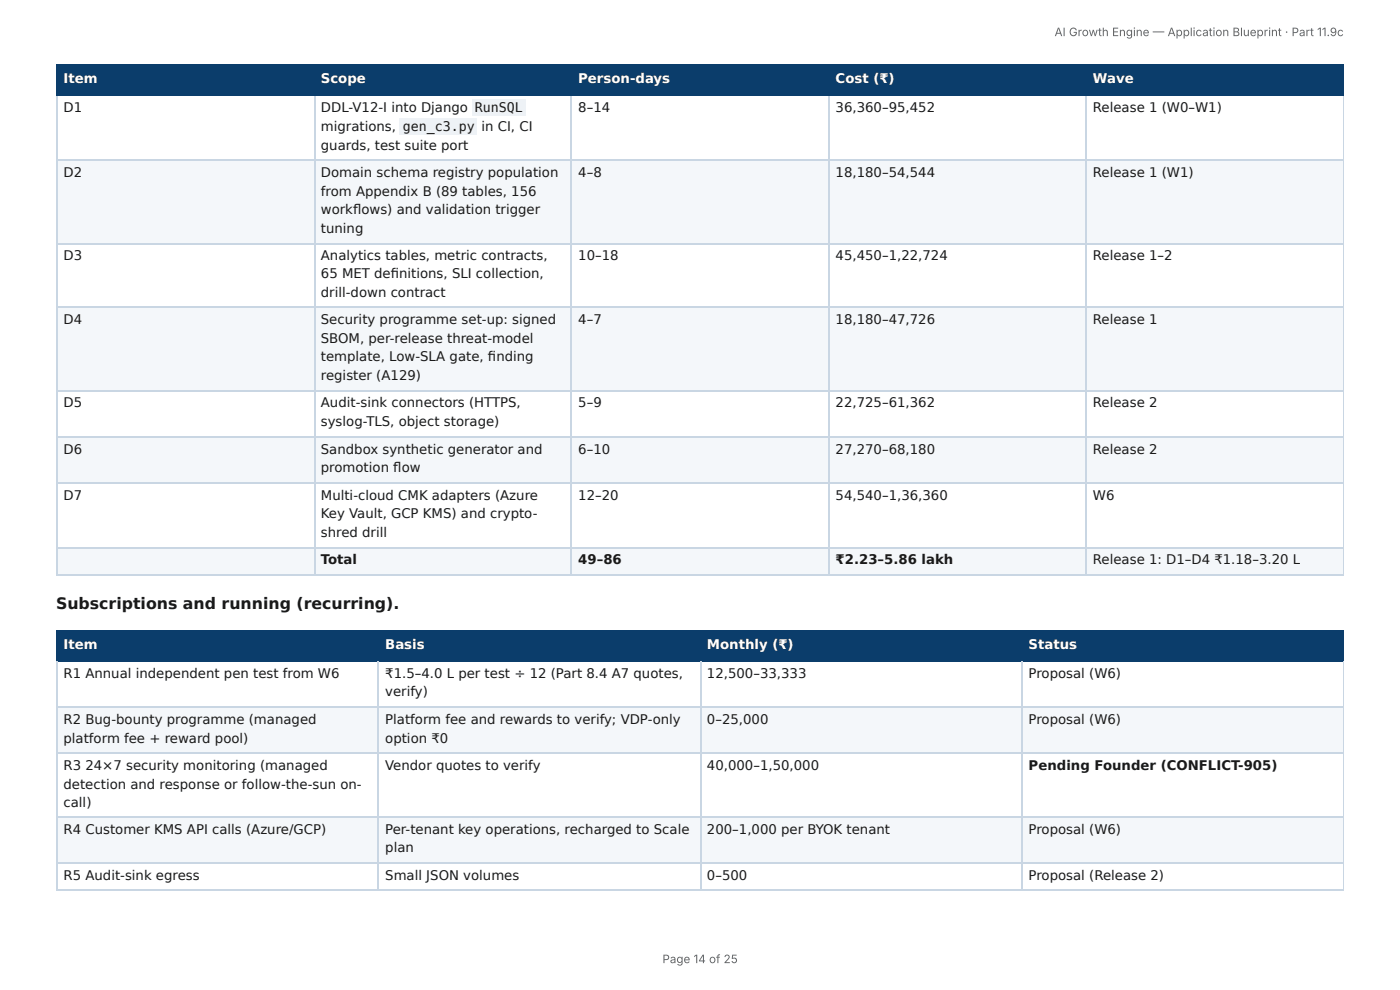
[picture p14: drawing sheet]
<svg xmlns="http://www.w3.org/2000/svg" width="297mm" height="210mm" viewBox="0 0 297 210" stroke-linecap="round" stroke-linejoin="round" font-family="sans-serif">
<defs><g id="words">
<text font-size="3.3" fill="#1a1a1a" x="11.9" y="129.4">Subscriptions and running (recurring).</text>
<g font-size="2.8" fill="#fff">
<text x="13.5" y="17.7">Item</text>
<text x="68.2" y="17.7">Scope</text>
<text x="122.8" y="17.7">Person-days</text>
<text x="177.5" y="17.7">Cost (₹)</text>
<text x="232.1" y="17.7">Wave</text>
<text x="13.5" y="137.8">Item</text>
<text x="81.8" y="137.8">Basis</text>
<text x="150.2" y="137.8">Monthly (₹)</text>
<text x="218.5" y="137.8">Status</text>
</g>
<g font-size="2.8" fill="#1a1a1a">
<text x="13.5" y="23.8">D1</text>
<text x="68.2" y="23.8">DDL-V12-I into Django</text>
<text x="100.8" y="23.8">RunSQL</text>
<text x="122.8" y="23.8">8–14</text>
<text x="177.5" y="23.8">36,360–95,452</text>
<text x="232.1" y="23.8">Release 1 (W0–W1)</text>
<text x="68.2" y="27.8">migrations,</text>
<text x="85.6" y="27.8">gen_c3.py</text>
<text x="102.3" y="27.8">in CI, CI</text>
<text x="68.2" y="31.8">guards, test suite port</text>
<text x="13.5" y="37.6">D2</text>
<text x="68.2" y="37.6">Domain schema registry population</text>
<text x="68.2" y="41.5">from Appendix B (89 tables, 156</text>
<text x="122.8" y="37.6">4–8</text>
<text x="177.5" y="37.6">18,180–54,544</text>
<text x="232.1" y="37.6">Release 1 (W1)</text>
<text x="68.2" y="45.5">workfl ows) and validation trigger</text>
<text x="68.2" y="49.5">tuning</text>
<text x="13.5" y="55.3">D3</text>
<text x="68.2" y="55.3">Analytics tables, metric contracts,</text>
<text x="68.2" y="59">65 MET defi nitions, SLI collection,</text>
<text x="122.8" y="55.3">10–18</text>
<text x="177.5" y="55.3">45,450–1,22,724</text>
<text x="232.1" y="55.3">Release 1–2</text>
<text x="68.2" y="63">drill-down contract</text>
<text x="13.5" y="68.8">D4</text>
<text x="68.2" y="68.8">Security programme set-up: signed</text>
<text x="122.8" y="68.8">4–7</text>
<text x="177.5" y="68.8">18,180–47,726</text>
<text x="232.1" y="68.8">Release 1</text>
<text x="68.2" y="72.8">SBOM, per-release threat-model</text>
<text x="68.2" y="76.7">template, Low-SLA gate, fi nding</text>
<text x="68.2" y="80.7">register (A129)</text>
<text x="13.5" y="86.5">D5</text>
<text x="68.2" y="86.5">Audit-sink connectors (HTTPS,</text>
<text x="122.8" y="86.5">5–9</text>
<text x="177.5" y="86.5">22,725–61,362</text>
<text x="232.1" y="86.5">Release 2</text>
<text x="68.2" y="90.5">syslog-TLS, object storage)</text>
<text x="13.5" y="96.3">D6</text>
<text x="68.2" y="96.3">Sandbox synthetic generator and</text>
<text x="68.2" y="100.3">promotion fl ow</text>
<text x="122.8" y="96.3">6–10</text>
<text x="177.5" y="96.3">27,270–68,180</text>
<text x="232.1" y="96.3">Release 2</text>
<text x="13.5" y="106.1">D7</text>
<text x="68.2" y="106.1">Multi-cloud CMK adapters (Azure</text>
<text x="122.8" y="106.1">12–20</text>
<text x="177.5" y="106.1">54,540–1,36,360</text>
<text x="232.1" y="106.1">W6</text>
<text x="68.2" y="110.1">Key Vault, GCP KMS) and crypto-</text>
<text x="68.2" y="114">shred drill</text>
<text x="68.2" y="119.9">Total</text>
<text x="122.8" y="119.9">49–86</text>
<text x="177.5" y="119.9">₹2.23–5.86 lakh</text>
<text x="232.1" y="119.9">Release 1: D1–D4 ₹1.18–3.20 L</text>
<text x="13.5" y="143.9">R1 Annual independent pen test from W6</text>
<text x="81.8" y="143.9">₹1.5–4.0 L per test ÷ 12 (Part 8.4 A7 quotes,</text>
<text x="150.2" y="143.9">12,500–33,333</text>
<text x="218.5" y="143.9">Proposal (W6)</text>
<text x="81.8" y="147.9">verify)</text>
<text x="13.5" y="153.7">R2 Bug-bounty programme (managed</text>
<text x="81.8" y="153.7">Platform fee and rewards to verify; VDP-only</text>
<text x="150.2" y="153.7">0–25,000</text>
<text x="218.5" y="153.7">Proposal (W6)</text>
<text x="13.5" y="157.7">platform fee + reward pool)</text>
<text x="81.8" y="157.7">option ₹0</text>
<text x="13.5" y="163.5">R3</text>
<text x="13.5" y="167.5">detection and response or follow-the-sun on-</text>
<text x="18.1" y="163.5">24×7 security monitoring (managed</text>
<text x="81.8" y="163.5">Vendor quotes to verify</text>
<text x="150.2" y="163.5">40,000–1,50,000</text>
<text x="218.5" y="163.5">Pending Founder (CONFLICT-905)</text>
<text x="13.5" y="171.5">call)</text>
<text x="13.5" y="177">R4 Customer KMS API calls (Azure/GCP)</text>
<text x="81.8" y="177">Per-tenant key operations, recharged to Scale</text>
<text x="150.2" y="177">200–1,000 per BYOK tenant</text>
<text x="218.5" y="177">Proposal (W6)</text>
<text x="81.8" y="181">plan</text>
<text x="13.5" y="186.8">R5 Audit-sink egress</text>
<text x="81.8" y="186.8">Small JSON volumes</text>
<text x="150.2" y="186.8">0–500</text>
<text x="218.5" y="186.8">Proposal (Release 2)</text>
</g>
<g font-size="2.5" fill="#666">
<text x="224" y="7.7">AI Growth Engine — Application Blueprint · Part 11.9c</text>
<text x="140.7" y="204.5">Page 14 of 25</text>
</g>
</g></defs>
<g fill="#0b3d6b">
<path d="M12.2 14h54.5v6.1h-54.5z"/>
<path d="M66.7 14h54.7v6.1h-54.7z"/>
<path d="M121.4 14h54.5v6.1h-54.5z"/>
<path d="M175.9 14h54.8v6.1h-54.8z"/>
<path d="M230.7 14h54.7v6.1h-54.7z"/>
</g>
<g fill="#f4f7fa">
<path d="M12.2 33.9h54.5v17.7h-54.5z"/>
<path d="M66.7 33.9h54.7v17.7h-54.7z"/>
<path d="M121.4 33.9h54.5v17.7h-54.5z"/>
<path d="M175.9 33.9h54.8v17.7h-54.8z"/>
<path d="M230.7 33.9h54.7v17.7h-54.7z"/>
<path d="M12.2 65.4h54.5v17.7h-54.5z"/>
<path d="M66.7 65.4h54.7v17.7h-54.7z"/>
<path d="M121.4 65.4h54.5v17.7h-54.5z"/>
<path d="M175.9 65.4h54.8v17.7h-54.8z"/>
<path d="M230.7 65.4h54.7v17.7h-54.7z"/>
<path d="M12.2 92.6h54.5v9.8h-54.5z"/>
<path d="M66.7 92.6h54.7v9.8h-54.7z"/>
<path d="M121.4 92.6h54.5v9.8h-54.5z"/>
<path d="M175.9 92.6h54.8v9.8h-54.8z"/>
<path d="M230.7 92.6h54.7v9.8h-54.7z"/>
<path d="M12.2 116.2h54.5v5.8h-54.5z"/>
<path d="M66.7 116.2h54.7v5.8h-54.7z"/>
<path d="M121.4 116.2h54.5v5.8h-54.5z"/>
<path d="M175.9 116.2h54.8v5.8h-54.8z"/>
<path d="M230.7 116.2h54.7v5.8h-54.7z"/>
</g>
<path d="M11.9 13.9h273.5M12 13.8v6.6M66.8 13.8v6.6M121.3 13.8v6.6M176.1 13.8v6.6M230.6 13.8v6.6M11.9 20.2h273.5" fill="none" stroke="#0b3d6b" stroke-width=".26"/>
<path d="M285.3 13.8v6.6" fill="none" stroke="#0b3d6b" stroke-width=".21"/>
<g fill="none" stroke="#c9d6e3" stroke-width=".26">
<path d="M11.9 34h273.5M12 20.4v101.8M66.8 20.4v101.8M121.3 20.4v101.8M176.1 20.4v101.8M230.6 20.4v101.8M11.9 51.7h273.5M11.9 65.2h273.5M11.9 82.9h273.5M11.9 92.7h273.5M11.9 102.5h273.5M11.9 116.3h273.5"/>
<path d="M11.9 122.1h273.5"/>
</g>
<path d="M285.3 20.4v101.8" fill="none" stroke="#c9d6e3" stroke-width=".21"/>
<g fill="#0b3d6b">
<path d="M12.2 133.9h68.2v6.3h-68.2z"/>
<path d="M80.4 133.9h68.3v6.3h-68.3z"/>
<path d="M148.7 133.9h68.3v6.3h-68.3z"/>
<path d="M217 133.9h68.4v6.3h-68.4z"/>
</g>
<g fill="#f4f7fa">
<path d="M12.2 150h68.2v9.8h-68.2z"/>
<path d="M80.4 150h68.3v9.8h-68.3z"/>
<path d="M148.7 150h68.3v9.8h-68.3z"/>
<path d="M217 150h68.4v9.8h-68.4z"/>
<path d="M12.2 173.6h68.2v9.8h-68.2z"/>
<path d="M80.4 173.6h68.3v9.8h-68.3z"/>
<path d="M148.7 173.6h68.3v9.8h-68.3z"/>
<path d="M217 173.6h68.4v9.8h-68.4z"/>
</g>
<path d="M11.9 134h273.5M12 133.9v6.6M80.3 133.9v6.6M148.8 133.9v6.6M217.1 133.9v6.6M11.9 140.4h273.5" fill="none" stroke="#0b3d6b" stroke-width=".26"/>
<path d="M285.3 133.9v6.6" fill="none" stroke="#0b3d6b" stroke-width=".21"/>
<path d="M11.9 150.2h273.5M11.9 159.9h273.5M12 140.5v48.7M80.3 140.5v48.7M148.8 140.5v48.7M217.1 140.5v48.7M11.9 173.4h273.5M11.9 183.2h273.5M11.9 189h273.5" fill="none" stroke="#c9d6e3" stroke-width=".26"/>
<path d="M285.3 140.5v48.7" fill="none" stroke="#c9d6e3" stroke-width=".21"/>
<g fill="#eef2f6">
<path d="M100.3 21.2h11.4v3.4h-11.4z"/>
<path d="M84.9 25.1h16.4v3.5h-16.4z"/>
</g>
<use href="#words"/>
</svg>
